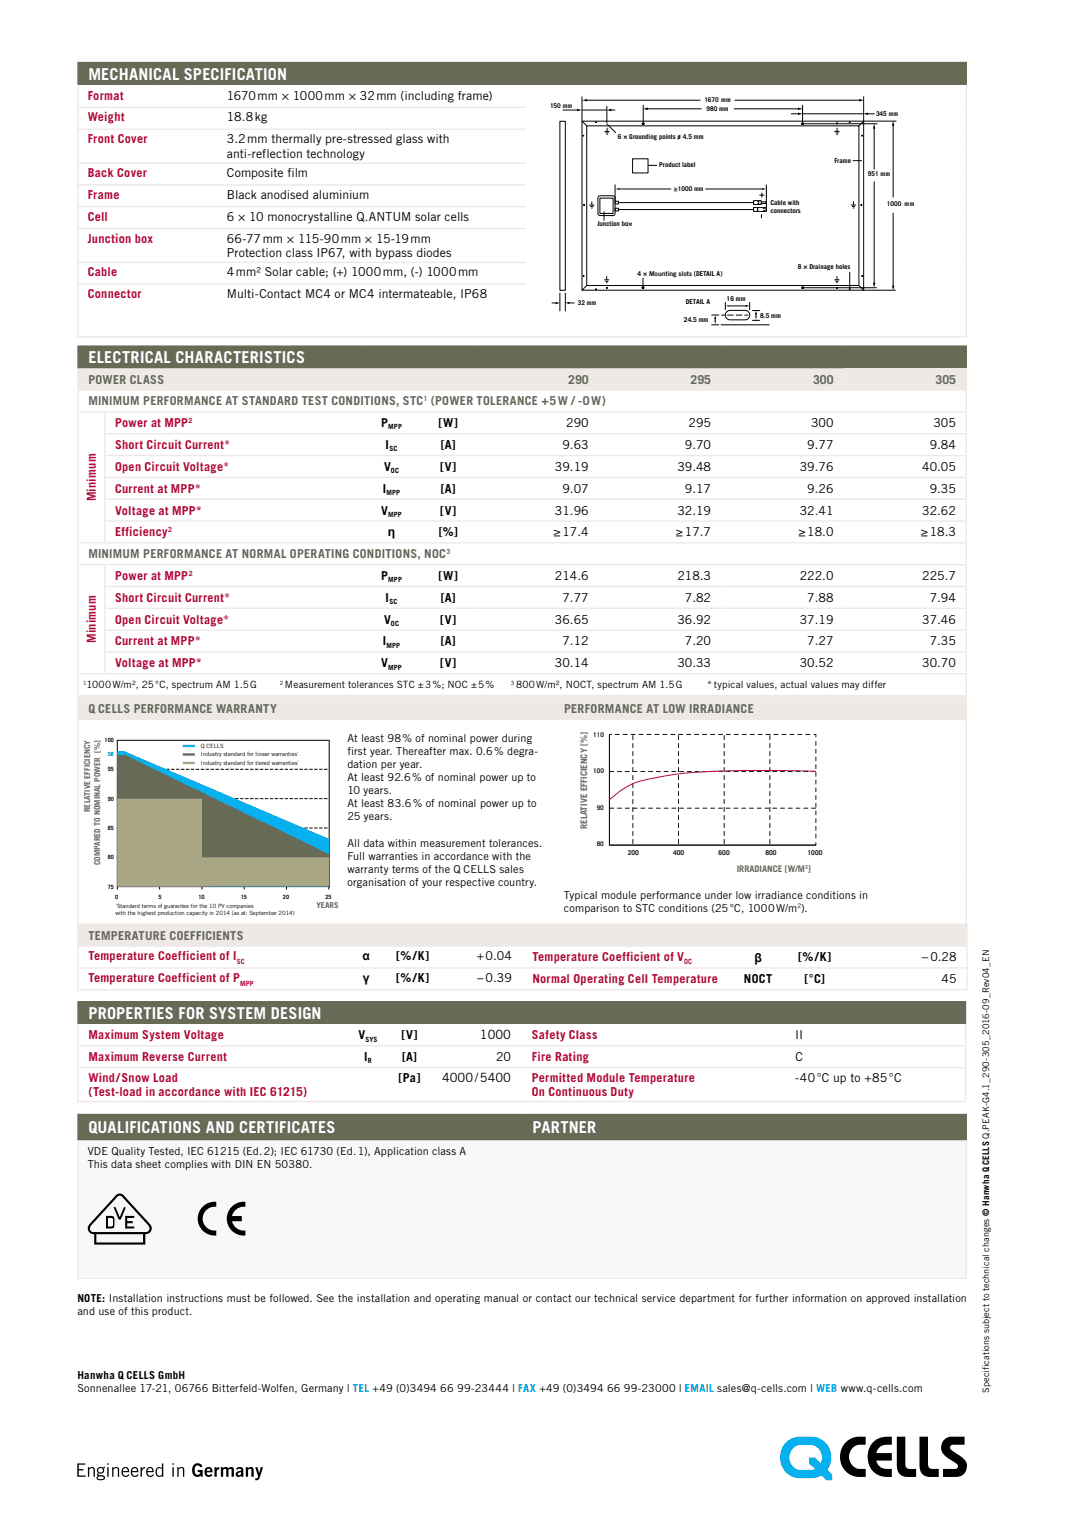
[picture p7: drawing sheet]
<svg xmlns="http://www.w3.org/2000/svg" width="210mm" height="297mm" viewBox="0 0 210 297" stroke-linecap="round" stroke-linejoin="round" font-family="sans-serif">
<defs><g id="words">
<text font-size="5.4" fill="#ed1b2f" x="95.8" y="19.1">EN</text>
<g font-size="3.2" fill="#fff">
<text x="17.1" y="15.4">MECHANICAL SPECIFICATION</text>
<text x="17.1" y="70.4">ELECTRICAL CHARACTERISTICS</text>
<text x="17.1" y="197.6">PROPERTIES FOR SYSTEM DESIGN</text>
<text x="17.1" y="219.8">QUALIFICATIONS AND CERTIFICATES</text>
<text x="103.3" y="219.8">PARTNER</text>
</g>
<g font-size="2.5">
<text x="93.1" y="201.6">1000</text>
<text x="85.7" y="209.9">4000/5400</text>
</g>
<g font-size="2.4" fill="#b30838">
<text x="17" y="19.3">Format</text>
<text x="17" y="23.5">Weight</text>
<text x="17" y="27.8">Front Cover</text>
<text x="17" y="34.4">Back Cover</text>
<text x="17" y="38.6">Frame</text>
<text x="17" y="42.8">Cell</text>
<text x="17" y="47.1">Junction box</text>
<text x="17" y="53.6">Cable</text>
<text x="17" y="57.9">Connector</text>
<text x="22.3" y="82.9">Power at MPP</text>
<text x="22.3" y="87.1">Short Circuit Current*</text>
<text x="22.3" y="95.6">Current at MPP*</text>
<text x="22.3" y="91.4">Open Circuit Voltage*</text>
<text x="18.6" y="97.2" transform="rotate(-90 18.6 97.2)">Minimum</text>
<text x="22.3" y="99.8">Voltage at MPP*</text>
<text x="22.3" y="104.1">Efficiency</text>
<text x="22.3" y="112.5">Power at MPP</text>
<text x="22.3" y="116.8">Short Circuit Current*</text>
<text x="18.6" y="124.7" transform="rotate(-90 18.6 124.7)">Minimum</text>
<text x="22.3" y="125.2">Current at MPP*</text>
<text x="22.3" y="121">Open Circuit Voltage*</text>
<text x="22.3" y="129.5">Voltage at MPP*</text>
<text x="17.1" y="190.5">Temperature Coefficient of P</text>
<text x="17.1" y="186.3">Temperature Coefficient of I</text>
<text x="103.2" y="190.7">Normal Operating Cell Temperature</text>
<text x="103.3" y="186.5">Temperature Coefficient of V</text>
<text x="17.1" y="201.6">Maximum System Voltage</text>
<text x="103.1" y="201.6">Safety Class</text>
<text x="17.1" y="205.9">Maximum Reverse Current</text>
<text x="17.1" y="209.8">Wind/Snow Load</text>
<text x="103.1" y="209.8">Permitted Module Temperature</text>
<text x="103.1" y="205.9">Fire Rating</text>
<text x="17.1" y="212.7">(Test-load in accordance with IEC 61215)</text>
<text x="103.1" y="212.7">On Continuous Duty</text>
</g>
<g font-size="2.4">
<text x="44" y="19.3">1670mm × 1000mm × 32mm (including frame)</text>
<text x="44" y="23.5">18.8kg</text>
<text x="44" y="27.8">3.2mm thermally pre-stressed glass with</text>
<text x="44" y="30.6">anti-reflection technology</text>
<text x="44" y="34.4">Composite film</text>
<text x="44" y="38.6">Black anodised aluminium</text>
<text x="44" y="42.8">6 × 10 monocrystalline Q.ANTUM solar cells</text>
<text x="44" y="47.1">66-77mm × 115-90mm × 15-19mm</text>
<text x="44" y="49.9">Protection class IP67, with bypass diodes</text>
<text x="44" y="53.6">4mm² Solar cable; (+) 1000mm, (-) 1000mm</text>
<text x="44" y="57.9">Multi-Contact MC4 or MC4 intermateable, IP68</text>
<text x="73.9" y="82.9">P</text>
<text x="85" y="82.9">[W]</text>
<text x="109.8" y="82.9">290</text>
<text x="133.5" y="82.9">295</text>
<text x="157.3" y="82.9">300</text>
<text x="181" y="82.9">305</text>
<text x="74.8" y="87.1">I</text>
<text x="85.5" y="87.1">[A]</text>
<text x="109.1" y="87.1">9.63</text>
<text x="132.8" y="87.1">9.70</text>
<text x="156.5" y="87.1">9.77</text>
<text x="180.3" y="87.1">9.84</text>
<text x="74.2" y="95.6">I</text>
<text x="74.5" y="91.4">V</text>
<text x="85.4" y="91.4">[V]</text>
<text x="85.5" y="95.6">[A]</text>
<text x="107.6" y="91.4">39.19</text>
<text x="109.1" y="95.6">9.07</text>
<text x="131.3" y="91.4">39.48</text>
<text x="132.8" y="95.6">9.17</text>
<text x="155.1" y="91.4">39.76</text>
<text x="156.5" y="95.6">9.26</text>
<text x="178.8" y="91.4">40.05</text>
<text x="180.3" y="95.6">9.35</text>
<text x="73.9" y="99.8">V</text>
<text x="85.4" y="99.8">[V]</text>
<text x="107.6" y="99.8">31.96</text>
<text x="131.3" y="99.8">32.19</text>
<text x="155.1" y="99.8">32.41</text>
<text x="178.8" y="99.8">32.62</text>
<text x="75.2" y="104.1">η</text>
<text x="85.1" y="104.1">[%]</text>
<text x="107.3" y="104.1">≥17.4</text>
<text x="131.1" y="104.1">≥17.7</text>
<text x="154.8" y="104.1">≥18.0</text>
<text x="178.6" y="104.1">≥18.3</text>
<text x="73.9" y="112.5">P</text>
<text x="85" y="112.5">[W]</text>
<text x="107.6" y="112.5">214.6</text>
<text x="131.3" y="112.5">218.3</text>
<text x="155.1" y="112.5">222.0</text>
<text x="178.8" y="112.5">225.7</text>
<text x="74.8" y="116.8">I</text>
<text x="85.5" y="116.8">[A]</text>
<text x="109.1" y="116.8">7.77</text>
<text x="132.8" y="116.8">7.82</text>
<text x="156.5" y="116.8">7.88</text>
<text x="180.3" y="116.8">7.94</text>
<text x="74.2" y="125.2">I</text>
<text x="74.5" y="121">V</text>
<text x="85.4" y="121">[V]</text>
<text x="85.5" y="125.2">[A]</text>
<text x="107.6" y="121">36.65</text>
<text x="109.1" y="125.2">7.12</text>
<text x="131.3" y="121">36.92</text>
<text x="132.8" y="125.2">7.20</text>
<text x="155.1" y="121">37.19</text>
<text x="156.5" y="125.2">7.27</text>
<text x="178.8" y="121">37.46</text>
<text x="180.3" y="125.2">7.35</text>
<text x="73.9" y="129.5">V</text>
<text x="85.4" y="129.5">[V]</text>
<text x="107.6" y="129.5">30.14</text>
<text x="131.3" y="129.5">30.33</text>
<text x="155.1" y="129.5">30.52</text>
<text x="178.8" y="129.5">30.70</text>
<text x="70.3" y="186.3">α</text>
<text x="70.4" y="190.5">γ</text>
<text x="76.8" y="190.5">[%/K]</text>
<text x="76.8" y="186.3">[%/K]</text>
<text x="92.4" y="190.5">−0.39</text>
<text x="92.4" y="186.3">+0.04</text>
<text x="144.3" y="190.7">NOCT</text>
<text x="146.3" y="186.5">β</text>
<text x="154.8" y="186.5">[%/K]</text>
<text x="156" y="190.7">[°C]</text>
<text x="178.7" y="186.5">−0.28</text>
<text x="182.6" y="190.7">45</text>
<text x="69.5" y="201.6">V</text>
<text x="77.8" y="201.6">[V]</text>
<text x="154.2" y="201.6">II</text>
<text x="70.6" y="205.9">I</text>
<text x="77.3" y="209.8">[Pa]</text>
<text x="78" y="205.9">[A]</text>
<text x="96.2" y="205.9">20</text>
<text x="154.2" y="209.8">-40°C up to +85°C</text>
<text x="154.2" y="205.9">C</text>
</g>
<g font-size="2.4" fill="#676a54">
<text x="17.1" y="74.4">POWER CLASS</text>
<text x="110.2" y="74.4">290</text>
<text x="133.9" y="74.4">295</text>
<text x="157.7" y="74.4">300</text>
<text x="181.4" y="74.4">305</text>
<text x="17.1" y="78.7">MINIMUM PERFORMANCE AT STANDARD TEST CONDITIONS, STC (POWER TOLERANCE +5W / -0W)</text>
<text x="17.1" y="108.3">MINIMUM PERFORMANCE AT NORMAL OPERATING CONDITIONS, NOC</text>
<text x="17.1" y="138.3">Q CELLS PERFORMANCE WARRANTY</text>
<text x="109.4" y="138.3">PERFORMANCE AT LOW IRRADIANCE</text>
<text x="17.1" y="182.3">TEMPERATURE COEFFICIENTS</text>
</g>
<g font-size="2.1">
<text x="67.4" y="143.9">At least 98% of nominal power during</text>
<text x="67.4" y="146.5">first year. Thereafter max. 0.6% degra-</text>
<text x="67.4" y="149">dation per year.</text>
<text x="67.4" y="151.5">At least 92.6% of nominal power up to</text>
<text x="67.4" y="154.1">10 years.</text>
<text x="67.4" y="156.6">At least 83.6% of nominal power up to</text>
<text x="67.4" y="159.2">25 years.</text>
<text x="67.4" y="164.2">All data within measurement tolerances.</text>
<text x="67.4" y="166.8">Full warranties in accordance with the</text>
<text x="67.4" y="169.3">warranty terms of the Q CELLS sales</text>
<text x="67.4" y="171.9">organisation of your respective country.</text>
<text x="109.4" y="174.4">Typical module performance under low irradiance conditions in</text>
<text x="109.4" y="176.9">comparison to STC conditions (25°C, 1000W/m ).</text>
<text x="17" y="224">VDE Quality Tested, IEC 61215 (Ed.2); IEC 61730 (Ed.1), Application class A</text>
<text x="17" y="226.5">This data sheet complies with DIN EN 50380.</text>
<text x="15" y="252.5">NOTE: Installation instructions must be followed. See the installation and operating manual or contact our technical service department for further information on approved installation</text>
<text x="15" y="255">and use of this product.</text>
<text x="15" y="267.5">Hanwha Q CELLS GmbH</text>
<text x="15" y="270.1">Sonnenallee 17-21, 06766 Bitterfeld-Wolfen, Germany | TEL +49 (0)3494 66 99-23444 | FAX +49 (0)3494 66 99-23000 | EMAIL sales@q-cells.com | WEB www.q-cells.com</text>
</g>
<g font-size="1.9">
<text x="16.8" y="133.5">1000W/m², 25°C, spectrum AM 1.5G</text>
<text x="55.3" y="133.5">Measurement tolerances STC ±3%; NOC ±5%</text>
<text x="100.1" y="133.5">800W/m², NOCT, spectrum AM 1.5G</text>
<text x="137.1" y="133.5">* typical values, actual values may differ</text>
</g>
<g font-size="1.8" fill="#676a54">
<text x="113.8" y="160.8" transform="rotate(-90 113.8 160.8)">RELATIVE EFFICIENCY [%]</text>
<text x="142.9" y="169.1">IRRADIANCE [W/M ]</text>
</g>
<text font-size="1.8" x="191.8" y="270.2" transform="rotate(-90 191.8 270.2)">Specifications subject to technical changes © Hanwha Q CELLS Q.PEAK-G4.1_290-305_2016-09_Rev04_EN</text>
<g font-size="1.6" fill="#676a54">
<text x="17.5" y="157.5" transform="rotate(-90 17.5 157.5)">RELATIVE EFFICIENCY</text>
<text x="19.4" y="167.9" transform="rotate(-90 19.4 167.9)">COMPARED TO NOMINAL POWER [%]</text>
<text x="61.4" y="176.2">YEARS</text>
</g>
<g font-size="1.5" fill="#a8a78d">
<text x="114.2" y="156.3" transform="rotate(-90 114.2 156.3)">Relative efficiency [%]</text>
<text x="148.4" y="168.5">Irradiance [W/m²]</text>
</g>
<g font-size="1.4" fill="#676a54">
<text x="82.1" y="77.9">1</text>
<text x="86.5" y="107.5">3</text>
</g>
<g font-size="1.4" fill="#b30838">
<text x="36.6" y="82.1">2</text>
<text x="32.6" y="103.3">2</text>
<text x="36.6" y="111.7">2</text>
<text x="45.9" y="187">SC</text>
<text x="46.6" y="191.3">MPP</text>
<text x="132.6" y="186.9">OC</text>
</g>
<g font-size="1.4">
<text x="75.3" y="83.3">MPP</text>
<text x="75.5" y="87.6">SC</text>
<text x="75.8" y="91.8">OC</text>
<text x="74.9" y="96">MPP</text>
<text x="75.3" y="100.3">MPP</text>
<text x="75.3" y="113">MPP</text>
<text x="75.5" y="117.2">SC</text>
<text x="74.9" y="125.7">MPP</text>
<text x="75.8" y="121.4">OC</text>
<text x="75.3" y="129.9">MPP</text>
<text x="70.8" y="202.1">SYS</text>
<text x="71.3" y="206.3">R</text>
</g>
<g font-size="1.3">
<text x="106.7" y="21">150 mm</text>
<text x="136.6" y="19.9">1670 mm</text>
<text x="137" y="21.5">980 mm</text>
<text x="169.9" y="22.5">345 mm</text>
<text x="119.8" y="27">6 × Grounding points ø 4.5 mm</text>
<text x="127.8" y="32.5">Product label</text>
<text x="161.8" y="31.5">Frame</text>
<text x="168.3" y="34.2">951 mm</text>
<text x="130.7" y="37.1">≥1000 mm</text>
<text x="149.4" y="39.8">Cable with</text>
<text x="149.4" y="41.4">connectors</text>
<text x="172" y="39.9">1000 mm</text>
<text x="115.8" y="43.9">Junction bo×</text>
<text x="123.6" y="53.5">4 × Mounting slots (DETAIL A)</text>
<text x="154.7" y="52.2">8 × Drainage holes</text>
<text x="112" y="59.2">32 mm</text>
<text x="133" y="58.9">DETAIL A</text>
<text x="140.9" y="58.3">16 mm</text>
<text x="132.6" y="62.4">24.5 mm</text>
<text x="147.4" y="61.6">8.5 mm</text>
</g>
<g font-size="1.3" fill="#11100f">
<text x="121.7" y="165.9">200</text>
<text x="130.5" y="165.9">400</text>
<text x="139.3" y="165.9">600</text>
<text x="148.4" y="165.9">800</text>
<text x="156.6" y="165.9">1000</text>
</g>
<g font-size="1.2" fill="#11100f">
<text x="115" y="143">110</text>
<text x="115" y="150.1">100</text>
<text x="115.7" y="157.1">90</text>
<text x="115.7" y="164.1">80</text>
</g>
<text font-size="1.2" x="154.6" y="176.2">2</text>
<g font-size="1.1">
<text x="16.1" y="132.9">1</text>
<text x="54.2" y="132.9">2</text>
<text x="99" y="132.9">3</text>
<text x="20.3" y="143.9">100</text>
<text x="20.9" y="149.6">95</text>
<text x="39" y="145.1">Q CELLS</text>
<text x="39" y="148.4">Industry standard for tiered warranties</text>
<text x="39" y="146.7">Industry standard for linear warranties</text>
<text x="20.9" y="155.3">90</text>
<text x="20.9" y="161">85</text>
<text x="20.9" y="166.7">80</text>
<text x="20.9" y="172.4">75</text>
<text x="22.3" y="174.3">0</text>
<text x="22.4" y="177.6">with the highest production capacity in 2014 (as at: September 2014)</text>
<text x="22.7" y="176.2">Standard terms of guarantee for the 10 PV companies</text>
<text x="30.7" y="174.3">5</text>
<text x="38.5" y="174.3">10</text>
<text x="46.7" y="174.3">15</text>
<text x="54.9" y="174.3">20</text>
<text x="63.1" y="174.3">25</text>
</g>
<text font-size="1.1" fill="#00aeef" x="20.9" y="146.6">98</text>
<text font-size="1" fill="#676a54" x="156.1" y="168.5">2</text>
<g font-size=".7">
<text x="57.6" y="146.3">*</text>
<text x="57.7" y="148">*</text>
<text x="22.4" y="175.8">*</text>
</g>
</g></defs>
<path d="M15.3 221.3h171.9v26.5h-171.9z" fill="#f8f8f9"/>
<path d="M15.1 12.1h172.3v4.3h-172.3z" fill="#676a54"/>
<path d="M15.1 16.4v48.8M187.4 16.4v48.8M15 65.3h172.5" fill="none" stroke="#efe9e5" stroke-width=".26"/>
<path d="M15 12.1h172.5M15.1 12.3v4.1M187.4 12.3v4.1" fill="none" stroke="#676a54" stroke-width=".26"/>
<g fill="#000">
<path d="M15 283.9h1.5v.2h-1.2v.9h.9v.2h-.9v1h1.3v.3h-1.6zM17 284.6h.3v.3a.59 .59 0 0 1 .6-.3 .59 .59 0 0 1 .5 .5v1.4h-.3v-1.4a.45 .45 0 0 0-.4-.3 .45 .45 0 0 0-.4 .3v1.4h-.3zM21.7 284.6h.3v.3a.59 .59 0 0 1 .6-.3 .59 .59 0 0 1 .5 .5v1.4h-.3v-1.4a.45 .45 0 0 0-.4-.3 .45 .45 0 0 0-.4 .3v1.4h-.3zM27.3 284.6h.2v.4l.3-.3 .3-.1v.2l-.4 .2-.2 .4v1.1h-.2zM34.4 284.6h.2v.3a.59 .59 0 0 1 .7-.3 .59 .59 0 0 1 .4 .5v1.4h-.2v-1.4a.45 .45 0 0 0-.4-.3 .45 .45 0 0 0-.5 .3v1.4h-.2zM37.6 284.2a1.01 1.01 0 0 1 1.7 .3l-.5 .1a.56 .56 0 0 0-.7-.3 .56 .56 0 0 0-.3 .7 .69 .69 0 0 0 .1 .8 .69 .69 0 0 0 .8 .2l.1-.4h-.5v-.4h1v1.3h-.3v-.3a1.05 1.05 0 0 1-1.3 .1 1.05 1.05 0 0 1-.4-1.2zM41.6 284.6h.4v.3l.2-.2 .3-.1v.4l-.5 .3v1.2h-.4zM42.8 284.6h.4v.2a.75 .75 0 0 1 1.1 0l.5-.2a.48 .48 0 0 1 .6 .5v1.4h-.5v-1.3a.31 .31 0 0 0-.3-.3 .31 .31 0 0 0-.3 .2v1.4h-.4v-1.3a.31 .31 0 0 0-.3-.3 .31 .31 0 0 0-.3 .2v1.4h-.5zM47.7 284.6h.4v.2a.62 .62 0 0 1 .7-.2 .62 .62 0 0 1 .4 .6v1.3h-.5v-1.2a.33 .33 0 0 0-.2-.4 .33 .33 0 0 0-.4 .2v1.4h-.4zM49.5 284.6h.4l.3 1.2 .4-1.2h.4l-.6 1.9a.73 .73 0 0 1-.9 .6v-.3a.4 .4 0 0 0 .4-.1 .4 .4 0 0 0 .1-.5z"/>
<path d="M19.1 285.2a.46 .46 0 0 0 .9 0 .46 .46 0 0 0-.9 0zM19 286.6v.1a.72 .72 0 0 0 1.1 0 .84 .84 0 0 0-1.1-.1zM19 284.8a.84 .84 0 0 1 1-.1l.4-.2v.3l-.3 .1a.68 .68 0 0 1-.1 .8 .68 .68 0 0 1-.8 .1l-.2 .2 .2 .1a.94 .94 0 0 1 1.2 .6 .92 .92 0 0 1-.8 .5 .92 .92 0 0 1-.9-.5l.3-.4a.3 .3 0 0 1-.2-.3 .3 .3 0 0 1 .2-.2 .65 .65 0 0 1 0-1z"/>
<path d="M20.8 284.6h.3v1.9h-.3zM20.8 283.9h.3v.3h-.3z"/>
<path d="M24 285l-.2 .4h1l-.1-.3a.43 .43 0 0 0-.7-.1zM23.9 284.7a.75 .75 0 0 1 .9 0 .75 .75 0 0 1 .2 .9h-1.2a.57 .57 0 0 0 .4 .7 .57 .57 0 0 0 .7-.3l.2 .1a.84 .84 0 0 1-1.1 .3 .84 .84 0 0 1-.4-1.1z"/>
<path d="M25.8 285l-.2 .4h1l-.1-.3a.43 .43 0 0 0-.7-.1zM25.7 284.7a.75 .75 0 0 1 .9 0 .75 .75 0 0 1 .2 .9h-1.2a.57 .57 0 0 0 .4 .7 .57 .57 0 0 0 .7-.3l.2 .1a.84 .84 0 0 1-1.1 .3 .84 .84 0 0 1-.4-1.1z"/>
<path d="M28.7 285l-.1 .4h.9v-.3a.43 .43 0 0 0-.8-.1zM28.7 284.7a.75 .75 0 0 1 .9 0 .75 .75 0 0 1 .2 .9h-1.2a.57 .57 0 0 0 .4 .7 .57 .57 0 0 0 .7-.3l.2 .1a.84 .84 0 0 1-1.1 .3 .84 .84 0 0 1-.5-1.1z"/>
<path d="M30.6 285a.73 .73 0 0 0-.2 .8 .73 .73 0 0 0 .8 .4l.2-.2v-.9a.53 .53 0 0 0-.8-.1zM30.4 284.8a.69 .69 0 0 1 1 0v-.9h.3v2.6h-.3v-.2a.79 .79 0 0 1-1 0 .79 .79 0 0 1-.2-.9z"/>
<path d="M33.4 284.6h.3v1.9h-.3zM33.4 283.9h.3v.3h-.3z"/>
<path d="M40.2 285l-.1 .3h.7l-.2-.4zM39.9 284.8a.8 .8 0 0 1 1-.1 .8 .8 0 0 1 .3 .9h-1.1a.43 .43 0 0 0 .3 .5 .43 .43 0 0 0 .5-.2l.3 .2a.9 .9 0 0 1-1.2 .3 .9 .9 0 0 1-.3-1.3z"/>
<path d="M46.2 285.8a.3 .3 0 0 0 .2 .4 .3 .3 0 0 0 .3-.2v-.4zM45.8 284.8l.4-.2a.7 .7 0 0 1 1 .7v1.2h-.4v-.2a.62 .62 0 0 1-1.1-.1 .62 .62 0 0 1 .7-.9h.3a.35 .35 0 0 0-.2-.4 .35 .35 0 0 0-.4 .2z"/>
</g>
<path d="M152.4 279.8a4.1 4.1 0 0 0-.9 4.3 4.1 4.1 0 0 0 3.6 2.7l2.7-.1 1.5-.5 .9 1h1.2v-1.2l-.9-.9a4.1 4.1 0 0 0-3.1-6.4 5.6 5.6 0 0 0-5 1.1zM153.7 281.1l.4-.4a4.9 4.9 0 0 1 4.3 0 2.5 2.5 0 0 1 .7 3.1l-1.1-1.1h-1.1v1.1l1.1 1.2-.4 .1h-1.5a2.48 2.48 0 0 1-2.7-1.1 2.48 2.48 0 0 1 .3-2.9z" fill="#00aeef"/>
<path d="M164 279.8a4.3 4.3 0 0 1 3.9-1.1v1.6a2.47 2.47 0 0 0-3.3 2.3 2.47 2.47 0 0 0 3.3 2.4v1.5a4.1 4.1 0 0 1-4.7-2.3 4.1 4.1 0 0 1 .8-4.4zM169.1 279.9a4.1 4.1 0 0 1 3.8-1.2v1.6a2.62 2.62 0 0 0-2.7 .8l-.3 .8h3v1.4h-3a1.93 1.93 0 0 0 2 1.7h1v1.5a3.9 3.9 0 0 1-4.4-2.5 4.4 4.4 0 0 1 .6-4.1zM173.9 278.7h1.6v5.3a.81 .81 0 0 0 .9 1h1.2v1.5a3.5 3.5 0 0 1-3.3-.7l-.4-1v-.6zM178.3 278.7h1.6v5.3a.81 .81 0 0 0 .9 1h1.2v1.5a3.5 3.5 0 0 1-3.3-.7l-.4-1v-.6zM183.1 279.3l.9-.5 3-.1v1.6h-2.2a.54 .54 0 0 0-.6 .6 3.5 3.5 0 0 0 1.7 1.3 2.6 2.6 0 0 1 1.6 2.5 1.98 1.98 0 0 1-2.2 1.8h-2.4v-1.5h2.3l.5-.3 .1-.3a3.4 3.4 0 0 0-1.7-1.3 2.62 2.62 0 0 1-1.5-2.9z" fill="#000"/>
<path d="M15 35.9h87M15 31.6h87M15 25.1h87M15 20.8h87M15 55.1h87M15 50.9h87M15 44.3h87M15 40.1h87" fill="none" stroke="#efe9e5" stroke-width=".26"/>
<path d="M15.1 216.2h86.2v5h-86.2zM101.3 216.2h86.1v5h-86.1z" fill="#676a54"/>
<path d="M15.1 221.2v26.6M187.4 221.2v26.6M15 247.9h172.5" fill="none" stroke="#efe9e5" stroke-width=".26"/>
<path d="M15 216.2h172.5M15.1 216.3v4.9M187.4 216.3v4.9" fill="none" stroke="#676a54" stroke-width=".26"/>
<path d="M15.1 135.2h92.3v4.5h-92.3zM107.4 135.2h80v4.5h-80z" fill="#efe9e5"/>
<path d="M15 135.2h172.5M15.1 135.3v44.2M187.4 135.3v44.2M15 179.6h172.5" fill="none" stroke="#efe9e5" stroke-width=".26"/>
<path d="M24.4 232.3l3.6 4a3.5 3.5 0 0 1 1.4 2 1.14 1.14 0 0 1-1.2 1.1v2h-3.8v-.4h3.3v-1.6h-3.3v-.4h3.8a.76 .76 0 0 0 .8-.5 .76 .76 0 0 0-.3-.9l-4.3-4.7zM24.4 235.9v2.4h1.6v-.4h-1.3v-.6h1v-.4h-1v-.6h1.3v-.4zM24.4 234.2v.2zM22.5 231.8a1.13 1.13 0 0 1 1.3-.1 1.13 1.13 0 0 1 .6 1.2 1.52 1.52 0 0 0-1.4-.9l-.8 .8v-.6zM22.2 234.2h.2l.8 1.9 .8-1.9h.4l-1 2.4h-.4l-.8-2.1zM24.3 235.9l.1 2.4zM22.2 239h2.2v.4h-2.2zM22.2 241h2.2v.4h-2.2zM22.2 236.1v2l.1-.5v-1.2zM21.4 235.9l.8 .2v2l-.8 .2v-.4a.36 .36 0 0 0 .5-.3v-1a.36 .36 0 0 0-.5-.3zM22.2 232.2v.6l-.8 .8a1.61 1.61 0 0 1 .8-1.4zM22 234.2h.2v.3zM21.4 239h.8v.4h-.8zM21.4 241h.8v.4h-.8zM20.5 235.9h.9v.4h-.5v1.6h.5v.4h-.9zM21.4 233v.6l-3.6 4a.77 .77 0 0 0-.3 .9 .77 .77 0 0 0 .8 .5h3.1v.4h-2.7v1.6h2.7v.4h-3.1v-2a1.19 1.19 0 0 1-1.2-.8 1.19 1.19 0 0 1 .5-1.4z" fill-rule="evenodd" fill="#000"/>
<path d="M39.3 234.1a3.3 3.3 0 0 1 2.6-1v1a2.31 2.31 0 0 0-2.6 2.3 2.31 2.31 0 0 0 2.6 2.3v1a3.3 3.3 0 0 1-3.2-1.9 3.3 3.3 0 0 1 .6-3.7zM44.9 234.1a3.3 3.3 0 0 1 2.7-1v1a2.32 2.32 0 0 0-2.6 1.8h1.9v1h-1.9a2.32 2.32 0 0 0 2.6 1.8v1a3.3 3.3 0 0 1-3.3-1.9 3.3 3.3 0 0 1 .6-3.7z" fill="#000"/>
<path d="M15.1 179.3h172.4v4.2h-172.4z" fill="#efe9e5"/>
<path d="M15 179.3h172.6M15.1 179.4v4M187.5 179.4v4M15 187.8h172.6M15 192h172.6M15 183.5h172.6M15.1 183.7v3.9M15.1 187.9v4M187.5 183.7v3.9M187.5 187.9v4" fill="none" stroke="#efe9e5" stroke-width=".26"/>
<path d="M67.3 183.7v3.9M67.3 187.9v4M74.8 183.7v3.9M74.8 187.9v4" fill="none" stroke="#fff" stroke-width=".19"/>
<path d="M22.7 149.2h41.1M22.7 154.9h41.1M22.7 160.6h41.1" fill="none" stroke="#000" stroke-width=".19" stroke-dasharray=".5 .5"/>
<path d="M22.7 166.3h41.1" fill="none" stroke="#120c15" stroke-width=".19" stroke-dasharray=".5 .5"/>
<path d="M22.7 172v.6M30.9 172v.6M39.2 172v.6M47.4 172v.6M55.6 172v.6M63.8 172v.6M63.9 172h-41.2v-28.4h41.1v28.4h.2" fill="none" stroke="#000" stroke-width=".19"/>
<path d="M35.5 144.7h2.3" fill="none" stroke="#00aeef" stroke-width=".45"/>
<path d="M35.5 148h2.3" fill="none" stroke="#aaa784" stroke-width=".19"/>
<path d="M35.5 148h2.3" fill="none" stroke="#aaa784" stroke-width=".45"/>
<path d="M35.5 146.4h2.3" fill="none" stroke="#676a54" stroke-width=".19"/>
<path d="M35.5 146.4h2.3" fill="none" stroke="#676a54" stroke-width=".45"/>
<path d="M22.7 145.8h1.5l39.6 16.9v9.3h-41.1z" fill="#00aeef"/>
<path d="M22.7 146.4h1.5l39.6 19.3v5.7h-41.1z" fill="#676a54"/>
<path d="M22.7 154.9h16.4v11.4h24.7v5.7h-41.1z" fill="#aaa784"/>
<path d="M15.1 67.1h172.3v4.3h-172.3z" fill="#676a54"/>
<g fill="#efe9e5">
<path d="M163.6 71.4h23.8v4.3h-23.8z"/>
<path d="M15.1 71.4h55.3v4.3h-55.3zM70.4 71.4h11v4.3h-11zM81.4 71.4h11v4.3h-11zM92.4 71.4h23.8v4.3h-23.8zM116.2 71.4h23.7v4.3h-23.7zM139.9 71.4h23.7v4.3h-23.7z"/>
</g>
<g fill="none" stroke="#efe9e5" stroke-width=".26">
<path d="M15 75.7h172.2M15 79.9h172.5M15.1 71.4v4.1M15.1 75.8v4M187.4 71.4v8.4M15.1 80v25.2M20.3 80v25.2M20.4 84.1h167.1M20.4 88.4h167.1M20.4 92.6h167.1M20.4 96.8h167.1M187.4 80v4"/>
<path d="M187.4 84.3v3.9M187.4 88.5v4M187.4 92.7v4M187.4 97v3.9M15 105.3h172.5M15 109.5h172.5M15.1 105.4v4M15.1 109.7v20.9M20.3 109.7v20.9M20.4 113.8h167.1M20.4 118h167.1M20.4 101.1h167.1"/>
<path d="M187.4 101.2v4M187.4 105.4v4M187.4 109.7v3.9M187.4 113.9v4M187.4 118.1v4M15 130.7h172.5M15 134.9h172.5M15.1 130.8v4M20.4 122.2h167.1M20.4 126.5h167.1M187.4 122.4v3.9M187.4 126.6v4"/>
<path d="M187.4 130.8v4"/>
</g>
<g fill="none" stroke="#fff" stroke-width=".26">
<path d="M116.2 80v4M116.2 84.3v3.9M116.2 88.5v4M116.2 92.7v4M116.2 97v3.9M163.6 80v4M163.6 84.3v3.9M163.6 88.5v4M163.6 92.7v4M163.6 97v3.9M70.4 109.7v3.9M116.2 101.2v4"/>
<path d="M116.2 109.7v3.9M116.2 113.9v4M116.2 118.1v4M139.9 109.7v3.9M139.9 113.9v4M139.9 118.1v4M163.6 101.2v4M163.6 109.7v3.9M163.6 113.9v4M163.6 118.1v4M116.2 122.4v3.9M116.2 126.6v4"/>
<path d="M139.9 122.4v3.9M139.9 126.6v4M163.6 122.4v3.9M163.6 126.6v4"/>
</g>
<path d="M15 67.1h172.5M15.1 67.3v4.1M187.4 67.3v4.1" fill="none" stroke="#676a54" stroke-width=".26"/>
<path d="M15.1 194.3h172.1v4.3h-172.1z" fill="#676a54"/>
<path d="M15.1 198.6v4.1M187.2 198.6v4.1M15 202.9h172.4M15 207.1h172.4M15 213.7h172.4M15.1 203v4M15.1 207.2v6.4M187.2 203v4M187.2 207.2v6.4" fill="none" stroke="#efe9e5" stroke-width=".26"/>
<path d="M15 194.3h172.4M15.1 194.5v4.1M187.2 194.5v4.1" fill="none" stroke="#676a54" stroke-width=".26"/>
<path d="M118.2 142.5v21.4h40M118.6 142.5h-.4v21.4h40M157.7 142.5h.5v.5M158.2 163.4v.5" fill="none" stroke="#11100f" stroke-width=".19"/>
<path d="M118.2 149.7h40M118.2 156.8h40M119.2 142.5h38.2M122.7 142.6v21.3M131.6 142.6v21.3M140.4 142.6v21.3M149.3 142.6v21.3M158.2 143.8v19.4" fill="none" stroke="#11100f" stroke-width=".19" stroke-dasharray=".9 .6" stroke-linecap="butt"/>
<path d="M158.2 149.6l-7.4-.1a153.3 153.3 0 0 0-20.8 .9 38 38 0 0 0-7.3 1.6 15.8 15.8 0 0 0-4.6 3.2" fill="none" stroke="#b30838" stroke-width=".19"/>
<g fill="none" stroke="#000" stroke-width=".19">
<path d="M112.9 23.5h54.6v32.8h-54.6zM112.9 23.5l.9 .9M113.8 24.4h52.7v31h-52.7zM116.1 38h2.7l.4 .2 .1 3.2-.2 .4h-2.7l-.4-.2-.1-3.2zM116.3 38.4h2.6v3h-2.6zM119.3 39h.6v.6h-.6zM119.9 39.3h26.2M122.7 30.8h3v2.8h-3zM127.4 32.1h-1.8M146.1 38.9h.9v.3h.1v-.3h.5v.8h-.5v-.3h-.1v.3h-.9zM147.3 37.8h.8M147.6 39.2h.9v.3h-.9"/>
<path d="M147.7 37.4v.9M167.5 23.5l-1 .9M113.8 55.4l-.9 .9M117.1 41v1.8M119.3 40.4h.6v.5h-.6zM119.9 40.6h26.2M140.6 58.7v1.4M141.4 59.3h3.4M145.4 58.7v1.4M146.1 40.3h.8v.7h-.8zM146.9 40.3h1.1v.1l.5-.1v.7h-.3v-.1h-.2v.1h-1.1zM147.7 41.6v.7"/>
<path d="M166.5 55.4l1 .9M138 63h1.4M138 61.1h1.4M138.7 61.6v.7M139.8 63h9.4M139.9 61.1h.6M140.9 60.5l.7-.3h2.9a.92 .92 0 0 1 .9 .9 .92 .92 0 0 1-.9 .9h-2.9a.92 .92 0 0 1-.9-.5 .92 .92 0 0 1 .2-1zM144.4 61.1h.6M145.9 62.1h1.4M145.9 60.2h1.4M146.6 60.8v.6"/>
</g>
<path d="M140.6 59.3l.8-.1v.3zM144.6 59.2l.8 .1-.8 .2zM138.7 61.1l.1 .7h-.3zM138.5 62.2h.3l-.1 .8zM146.6 60.2l.1 .8h-.2zM146.5 61.3h.2l-.1 .8z" fill="#000"/>
<path d="M143.9 61.1h-3.1" fill="none" stroke="#000" stroke-width=".19" stroke-dasharray="1.1 .6"/>
<path d="M115.5 23.6h.1v.2h-.1z" fill="#fff"/>
<path d="M115.5 23.6h.1v.2h-.1z" fill="none" stroke="#000" stroke-width=".19"/>
<path d="M164.7 23.6h.2v.2h-.2z" fill="#fff"/>
<path d="M164.7 23.6h.2v.2h-.2z" fill="none" stroke="#000" stroke-width=".19"/>
<path d="M167.1 26.3h.2v.1h-.2z" fill="#fff"/>
<path d="M167.1 26.3h.2v.1h-.2z" fill="none" stroke="#000" stroke-width=".19"/>
<path d="M167.1 53.5h.2v.1h-.2z" fill="#fff"/>
<path d="M167.1 53.5h.2v.1h-.2z" fill="none" stroke="#000" stroke-width=".19"/>
<path d="M164.7 56h.2v.2h-.2z" fill="#fff"/>
<path d="M164.7 56h.2v.2h-.2z" fill="none" stroke="#000" stroke-width=".19"/>
<path d="M115.5 56h.1v.2h-.1z" fill="#fff"/>
<path d="M115.5 56h.1v.2h-.1z" fill="none" stroke="#000" stroke-width=".19"/>
<path d="M113.1 53.5h.2v.1h-.2z" fill="#fff"/>
<path d="M113.1 53.5h.2v.1h-.2z" fill="none" stroke="#000" stroke-width=".19"/>
<path d="M113 26.3h.2v.1h-.2z" fill="#fff"/>
<g fill="none" stroke="#000" stroke-width=".19">
<path d="M112.9 18.8v4.6M113.7 19.4h22.1M142.4 19.4h24.3M167.5 18.8v4.7M108.6 23.5h1v32.8h-1zM109.1 21.3h3M112.9 21.3h4.8M113 26.3h.2v.1h-.2zM113.2 39.7l.1 .1h-.1zM114.3 39.8h.9M114.8 39.1v.7M117.2 25.5h1"/>
<path d="M117.4 25.8h.6M117.6 26.1h.3M117.7 20.6v3.2M117.7 24l1.7 1.7M117.7 24.8v.7M118.4 21.3h.9M119.3 35.9v3.2M119.9 36.7h10.2M124.5 23.9h.3l.1 .2h-.3zM124.7 20.4v3.5M125.4 21.1h10.7M136.8 36.7h11.3"/>
<path d="M142.3 21.1h12.6M148.6 35.9v5.1M153.4 22.1h1.5M155.4 23.9h.3l.1 .2h-.3zM155.6 20.4v3.5M155.6 22.1h11.9M155.8 24h14.3M161.8 25.5h1M162 25.8h.6M162.2 26.1h.3M162.2 23.8l.1 .2h-.1zM162.3 24.8v.7"/>
<path d="M165 39.8h1M165.3 31.2h1.8M165.5 39.1v.7M167 39.7l.1 .1h-.2zM167.6 23.5h6.2M168.1 22.1h1.5M169.5 24.8v8.1M169.5 35.2v19.8M173.2 24.2v14.1M107 58.8h.9M108.6 56.9v3.4M109.6 56.9v3.4"/>
<path d="M110.3 58.8h1.1M114.5 40.1h.6M114.6 40.4h.3M117.2 54.3h.9M117.3 54.6h.6M117.5 54.9h.3M117.6 55.8l.2 .1h-.2zM117.6 53.6v.7M124.5 55.7h.3l.1 .2-.3 .1zM124.7 53.9v1.8M155.4 55.7h.3l.1 .2-.3 .1zM155.8 55.8h14.1"/>
<path d="M161.8 54.3h1M162 54.6h.6M162.2 54.9h.2M162.3 55.8h.1v.1zM162.3 53.6v.7M164.8 52.8v3.2M165.2 40.1h.6M165.4 40.4h.2M167.5 56.3h6.1M173.2 41.3v14.3"/>
</g>
<g fill="#000">
<path d="M112.9 19.4l.9-.2v.5zM166.6 19.2l.9 .2-.9 .3zM111.9 21.1l.9 .2-.9 .3zM117.6 21.3l.9-.2v.5zM119.3 36.7l.8-.2v.3zM124.7 21.1l.9-.2v.5zM147.8 36.5l.8 .2-.8 .1zM154.7 20.9l.9 .2-.9 .2zM154.7 21.8l.9 .3-.9 .2zM167.4 22.1l.9-.3v.5zM169.5 24l.2 .9h-.4zM173.2 23.5l.2 .9h-.5z"/>
<path d="M107.8 58.6l.8 .2-.8 .2zM109.6 58.8l.8-.3v.5zM169.3 54.9h.4l-.2 .9zM172.9 55.4h.5l-.2 .9z"/>
</g>
<use href="#words"/>
</svg>
